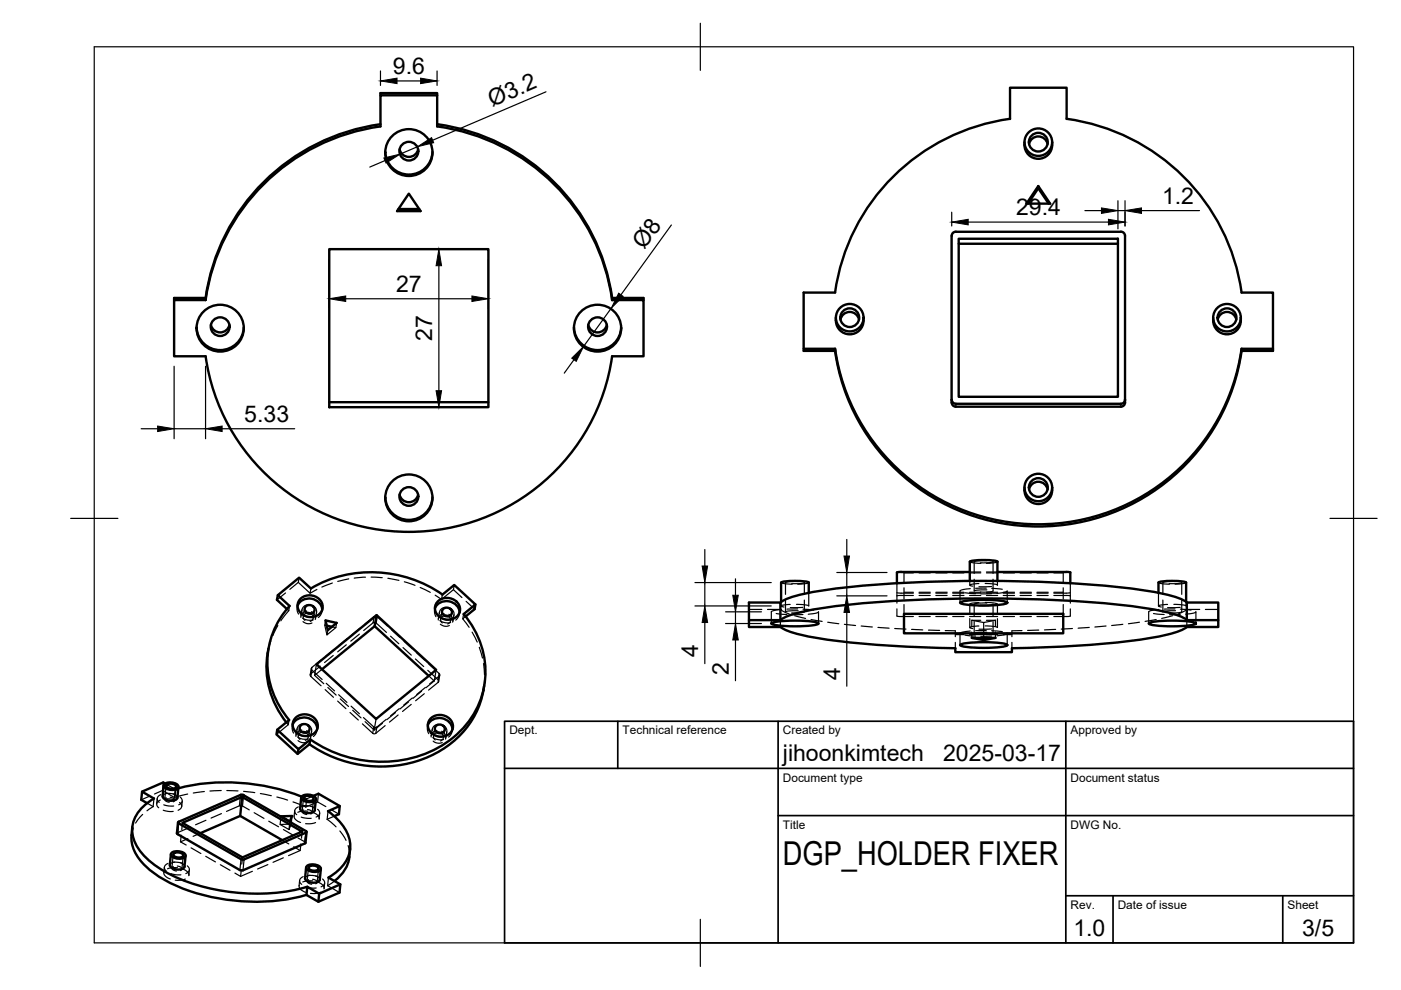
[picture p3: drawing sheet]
<svg xmlns="http://www.w3.org/2000/svg" width="297mm" height="210mm" viewBox="0 0 297 210" stroke-linecap="round" stroke-linejoin="round" font-family="sans-serif">
<defs><g id="words">
<text font-size="7" x="166" y="183.4">DGP_HOLDER FIXER</text>
<g font-size="4.9">
<text x="83.3" y="15.7">9.6</text>
<text x="104.4" y="22.7" transform="rotate(-23 104.4 22.7)">Ø3.2</text>
<text x="215.4" y="45.6">29.4</text>
<text x="246.4" y="43.3">1.2</text>
<text x="136.6" y="53" transform="rotate(-54 136.6 53)">Ø8</text>
<text x="84" y="61.9">27</text>
<text x="91.7" y="72.3" transform="rotate(-90 91.7 72.3)">27</text>
<text x="51.8" y="89.4">5.33</text>
<text x="148" y="139.4" transform="rotate(-90 148 139.4)">4</text>
<text x="154.5" y="143.1" transform="rotate(-90 154.5 143.1)">2</text>
<text x="178.1" y="144.1" transform="rotate(-90 178.1 144.1)">4</text>
<text x="166" y="161.4">jihoonkimtech</text>
<text x="200" y="161.4">2025-03-17</text>
<text x="227.6" y="198.6">1.0</text>
<text x="276.1" y="198.6">3/5</text>
</g>
<g font-size="2.5">
<text x="108" y="155.7">Dept.</text>
<text x="132" y="155.7">Technical reference</text>
<text x="166" y="155.7">Created by</text>
<text x="227" y="155.7">Approved by</text>
<text x="166" y="165.7">Document type</text>
<text x="227" y="165.7">Document status</text>
<text x="166" y="175.7">Title</text>
<text x="227" y="175.7">DWG No.</text>
<text x="227" y="192.7">Rev.</text>
<text x="237" y="192.7">Date of issue</text>
<text x="273" y="192.7">Sheet</text>
</g>
</g></defs>
<!-- layer: Hidden -->
<g fill="none" stroke="#000" stroke-width=".25">
<path d="M205.6 119.1l.6 .2 1.8 .2M207.9 119.3h1.9l.7-.2v2.5M209.2 118.9h-2.1l-.6 .2v2.5M211.5 119.1l-.4 .2-2 .2M57.4 135.9l-.7 2.6M58.9 132.6l-1.1 2.2M60.5 125.7l-1.8 1.5M60.8 129.1l.4 .4M61.2 129.5l-1.7 2.1M61.4 128.5l-.2 1M63.1 128.4a1.91 1.91 0 0 0 .2 1.8M63.1 128.1l-.1 .7"/>
<path d="M63.2 123.5l2.5 2.3 .2-1M63.2 123.5l-1.8 1.5M63.4 122.5l-.2 1M64 129.3l-.2 1.3M64.1 131.1l1.1 .4 1.2-.1M64.2 131.8l.8 .4 1.1-.1M64.5 130.5l.7 .4 1.2-.2M64.6 129l-.3 1.7M65 129.6a1.31 1.31 0 0 0-1.2 1.3M65.1 130a.87 .87 0 0 0-.8 .6 .87 .87 0 0 0 .3 .9M65.3 128.2a1.31 1.31 0 0 0-1.3 1.4M65.9 130.1a.86 .86 0 0 1 .5 .9 .86 .86 0 0 1-.6 .8"/>
<path d="M66 129.7a1.32 1.32 0 0 1 .8 1.7M66.3 128.4a1.32 1.32 0 0 1 .8 1.6M66.7 129.4l-.3 1.7M67.1 129.8l-.2 1.4M67.2 125l-1.5 .8M68.1 139.9l-2 1.6-.1 .3 2.3 2.3M68.3 129.3a1.93 1.93 0 0 1-.8 1.6M68.4 129l-.1 .7M68.9 132.6h.4M69 131.5l-.1 1.1 .4 2M70.4 132.9l.8 .2M70.5 123.6l-2.3 .9"/>
<path d="M70.7 139l-1.9 1.5M70.9 137.6l-1.9 1.5M71.4 132.1l-.2 1-1.9 1.5 .2-1M73.4 136.7l-1.8 1.5M73.7 135.4l-1.9 1.5M73.9 122.7l-2.3 .6M76.2 134.4l-1.8 1.5M76.4 133.1l-1.8 1.5M77.1 133.7l2-1.6 .5-.1 2.3 2.1M77.3 132.3l2.3-1.7 .3 .1 2.3 2.1M77.5 122.4l-2.4 .2M78.7 122.4l2.3 .1"/>
<path d="M82.2 122.6l2.4 .5M82.8 134.9l1.8 1.6M83 133.6l1.8 1.6M85.4 137.3l1.8 1.6M85.7 136l1.7 1.6M85.7 123.4l2.3 .7M88.1 139.7l1.7 1.6M88.3 138.4l1.8 1.6M89.1 124.6l2.1 1M92.2 129l-.1 .8 .3 1M92.2 128.6l-.1 .7M92.3 126.2l1.3 .9"/>
<path d="M93.2 129.8l-.3 1.4M93.3 131.6l1.1 .4h1.1M93.4 132.3l1 .5 .9-.2M93.6 131l1.1 .5 .8-.2M93.7 129.6l-.3 1.6M93.8 126.1l-.2 1M94.1 130.1a1.31 1.31 0 0 0-1.2 1.4M94.2 130.5a.87 .87 0 0 0-.8 .7 .87 .87 0 0 0 .4 .9M94.4 128.8a1.31 1.31 0 0 0-1.2 1.3M95 130.7a.85 .85 0 0 1 .5 .8 .85 .85 0 0 1-.6 .8M95.1 130.3a1.32 1.32 0 0 1 .8 1.6M95.4 128.9a1.32 1.32 0 0 1 .8 1.7"/>
<path d="M95.8 129.9l-.3 1.7M96.1 125l1.8 1.7M96.1 125l-2.5 2.1M96.2 130.4l-.2 1.3M96.3 124l-.2 1M97.4 129.9l-.1 .8-.7 .8M97.5 129.6l-.1 .6M98.3 130.2l-.2 1M98.7 130.7l-.6 .5 1.4 1.8M98.8 127.5l1.8 1.7M100.1 134l1.1 2.1M101.6 137.2l.7 2.3"/>
<path d="M158.8 129.2h2.7M162.7 129.2h2.8l1.8 1M164.6 130.1l2.2 .2M165.5 131.5v1.4M165.6 123.5l.6 .2 1.8 .2M165.6 127.6v.9M165.7 129.2a4 4 0 0 0-2.2 .5v2.5M166.5 127.2v2.5l.6-.1 2.1-.1M167.5 128.2a2.93 2.93 0 0 0-1.9 .3l.6 .2M167.9 123.8l2-.1 .6-.2v2.5M168.5 130.5l2.3 .6M169.1 129.1l-2.3 .1"/>
<path d="M169.2 123.3h-1.8l-.9 .2v2.5M170.2 128.8h-2.6M170.2 129.2l2.3 .2M170.2 130.3h-2.2M170.5 127.2v2.5l-.6 .2-2 .1M171.4 130.2a2.84 2.84 0 0 0 2.1-.5v2.5M171.5 123.5l-.6 .2-1.8 .2M171.5 125.7v2.8l-.7-.2-1.9-.2M172 131.4l2.3 .4M175.5 131.9l2.3 .3M179 132.4l2.4 .2M182.6 132.7l2.4 .2"/>
<path d="M186.1 133l2.4 .2M189.7 133.3l2.4 .1M190.2 125.7l3.5 .1M190.2 123.7v2.7l3.5-.1M190.2 129.1v1.6h3.5M190.2 126.4v1.5M191.7 125.6h2M191.7 124.6v2.4M191.7 128.2v1.9M193.3 133.4l2.3 .2M193.7 121.5h-2v1.9M194.9 125.8h2.3"/>
<path d="M194.9 121.5h2.3M194.9 125.6h2.3M194.9 126.3h2.3M194.9 130.7h2.3M196.8 133.6l2.4 .1M198.4 125.8h2.4M198.4 121.5h2.4M198.4 125.6h2.4M198.4 126.3h2.4M198.4 130.7h2.4M200.4 133.7h2.1v1.3M202 125.8h2.4"/>
<path d="M202 121.5h2.4M202 125.6h2.4M202 126.3h2.4M202 130.7h2.4M202.5 134.5h1.9M202.5 136.2v1.2M204.6 134.7l2.2 .2M204.6 125.7l2.2 .2M205.6 134.5h2.3M205.6 125.8h2.3M205.6 121.5h2.3M205.6 125.6h2.3"/>
<path d="M205.6 126.3h2.3M205.6 130.7h2.3M205.6 121.3h2.3M205.6 123.2v.9M205.6 128.1v1.9M205.6 131.2v1.8M205.7 133.8a4 4 0 0 0-2.2 .5v2.5M205.7 124.8a3.8 3.8 0 0 0-2.2 .5v2.5M206 131.5v1.3M206 134v1.2M206 131.5h1.9M206 131.5l2.6 .5"/>
<path d="M206.5 122.8v2.5l.6-.2h2.1M206.5 131.8v2.5l.6-.2h2.1M207.5 127.8a2.93 2.93 0 0 0-1.9 .3l.6 .2M207.5 123.7a2.93 2.93 0 0 0-1.9 .4l.6 .2M207.5 132.7a2.93 2.93 0 0 0-1.9 .4l.6 .2M207.9 128.3h1.9l.7-.2v2.5M208.9 127.7l2.5 .3 .1 2M209.1 133.7h-2.3M209.1 124.7h-2.3M209.1 131.5h2M209.1 134.5h2.4M209.1 125.8h2.4"/>
<path d="M209.1 121.3h2.4M209.1 121.5h2.4M209.1 125.6h2.4M209.1 126.3h2.4M209.1 130.7h2.4M209.2 127.9h-1.8l-.9 .2v2.5M210.2 128.4h-2.6M210.2 124.3l-2.6 .1M210.2 133.3l-2.6 .1M210.2 134.9h-2.2M210.2 125.9h-2.2M210.2 133.7l2.3 .2"/>
<path d="M210.2 124.7l2.3 .2M210.5 122.8v2.5l-.7 .2h-1.9M210.5 131.8v2.5l-.7 .2h-1.9M211.1 131.5l-2.5 .5v3.2M211.1 131.5v1.3M211.1 134v1.2M211.5 123.2v.9l-.7-.3-1.9-.1M211.5 131.2v1.8l-.7-.2-1.9-.1M212.7 134.5h1.8M212.7 125.8h2.4M212.7 121.5h2.4M212.7 125.6h2.4"/>
<path d="M212.7 126.3h2.4M212.7 130.7h2.4M213.5 134.3a3 3 0 0 1-2.1 .5M213.5 125.3a3.3 3.3 0 0 1-2.1 .5M213.6 125.3v2.5M213.6 134.3v2.5M214.5 136.2v1.2M216.3 125.8h2.4M216.3 121.5h2.4M216.3 125.6h2.4M216.3 126.3h2.4M216.3 130.7h2.4"/>
<path d="M216.7 133.7h-2.2v1.3M219.9 125.8h2.3M219.9 121.5h2.3M219.9 125.6h2.3M219.9 126.3h2.3M219.9 130.7h2.3M220.2 133.6l-2.3 .1M223.4 126.3l3.5 .1M223.4 121.5h2v1.9M223.4 125.6h2M223.8 133.4l-2.4 .2M225.4 124.6v2.4"/>
<path d="M225.4 128.2v1.9M226.9 125.7l-3.5 .1M226.9 129.1v1.6h-3.5M226.9 123.7v4.2M227.4 133.3l-2.4 .1M230.9 133l-2.3 .2M234.5 132.7l-2.4 .2M238.1 132.4l-2.4 .2M241.6 131.9l-2.4 .3M244.6 130.1l2.2 .2M245.1 131.4l-2.3 .4M245.6 123.5l.6 .2 1.7 .2"/>
<path d="M245.6 125.7v2.8M245.7 129.2a3.8 3.8 0 0 0-2.2 .5v2.5M246.5 127.2v2.5l.6-.1 2.1-.1M247.5 128.2a2.8 2.8 0 0 0-1.9 .3l.6 .2M247.9 123.8l2-.1 .6-.2v2.5M248.6 130.5l-2.3 .6M249.1 129.1l-2.3 .1M249.2 123.3h-1.8l-.9 .2v2.5M250.2 128.8h-2.6M250.2 130.3h-2.2M250.3 129.2l2.2 .2M250.5 127.2v2.5l-.6 .2-2 .1"/>
<path d="M251.5 123.5l-.6 .2-1.7 .2M251.5 127.6v.9l-.7-.2-1.9-.2M251.6 131.5v1.4M253.5 129.7a3 3 0 0 1-2.1 .5M253.6 129.7v2.5M254.4 129.2h-2.8l-1.9 1M255.6 129.2h2.7M60.7 153.2l.4 .5M61.3 152.7l-.2 1-2.5 2M62 153.7l-.1 .7 .4 1M62.1 153.3l-.1 .7M63 154.5l-.2 1.3"/>
<path d="M63.1 156.3l1.1 .4h1.2M63.2 157l.8 .4 1.1-.1M63.4 155.7l1.1 .4 .8-.1M63.5 154.3l-.3 1.6M64 154.8a1.3 1.3 0 0 0-1.3 1.3M64 155.2a.86 .86 0 0 0-.7 .6 .86 .86 0 0 0 .3 1M64.2 153.5a1.3 1.3 0 0 0-1.2 1.3M64.9 155.4a.87 .87 0 0 1 .5 .8 .87 .87 0 0 1-.7 .8M65 154.9a1.32 1.32 0 0 1 .8 1.7M65.2 153.6a1.36 1.36 0 0 1 .8 1.7M65.6 154.6l-.3 1.7M66 141.7l-.2 1.4"/>
<path d="M66.1 155l-.3 1.4M66.7 143.2l1.9 1.8M67.1 140.8l-.4 2.4M67.2 154.6l-.1 .7-.7 .9M67.3 154.2l-.1 .7M67.9 141.2l-2.1 1.7v.3l2.3 2.2M68.3 141.9l-1.6 1.3M68.9 146.2l1.8 1.6M69.2 144.9l1.7 1.6M69.5 145.8l1.8 1.6M71.6 148.6l1.7 1.7M71.8 147.3l1.8 1.6"/>
<path d="M72.1 148.2l1.8 1.6M74.2 151.1l1.8 1.6M74.4 149.7l1.8 1.6M74.8 150.6l1.7 1.6M76.8 153.5l2.5 2.1 .4-.1 2-1.6M77.1 152.1l2.4 2.2 .4-.2 2-1.6M77.4 153l1.9 1.8M79.7 152.4l-.4 2.4M81.1 153.3l-1.8 1.5M83.9 151.1l-1.9 1.5M84.4 151.6l-1.8 1.5M84.6 150.3l-1.8 1.5"/>
<path d="M86.6 148.8l-1.8 1.5M87.2 149.3l-1.9 1.5M87.4 148l-1.8 1.5M89.4 146.6l-1.9 1.5M90 147.1l-1.9 1.5M90.2 145.7l-1.9 1.5M90.7 142.1l2.3 2.3-.1 .3-2 1.6M90.7 153.8l-.1 .8 .3 1M90.7 153.5l-.1 .6M90.9 143.3l1.2 1.1M90.9 140.8l2.3 2.2v.3l-2.1 1.7M91.7 154.6l-.3 1.4"/>
<path d="M91.8 156.4l1.1 .4h1.1M91.8 157.1l.8 .4 1.2-.1M92.1 155.8l.8 .4 1.1-.1M92.1 144.4l-1.8 1.4M92.2 154.4l-.3 1.7M92.5 142l-.4 2.4M92.6 154.9a1.31 1.31 0 0 0-1.2 1.4M92.7 155.3a.86 .86 0 0 0-.8 .7 .86 .86 0 0 0 .4 .9M92.9 153.6a1.34 1.34 0 0 0-1.3 1.3M93.2 143.1l-.2 1.4M93.5 155.5a.87 .87 0 0 1 .5 .8 .87 .87 0 0 1-.6 .8M93.6 155a1.36 1.36 0 0 1 .8 1.7"/>
<path d="M93.9 153.7a1.36 1.36 0 0 1 .8 1.7M94.3 154.7l-.3 1.7M94.7 155.2l-.2 1.3M95.9 154.7l-.1 .7-.7 .9M96 154.3l-.1 .7M102.5 140.7l.2 2.4M102.7 144.2l-.2 2.2M28.2 175.6l-.3 1.5M30.2 172.7l-1.5 1.8M31.2 170.3l1.3 .7M31.6 168.8l-1.6 .8M32.5 171l-1.3 .9"/>
<path d="M32.6 169.3l-.1 1.7M33.3 169.3l-.1 1.1M34 169.6a.9 .9 0 0 0-.8 .7 .9 .9 0 0 0 .5 1M34.1 168.5a.9 .9 0 0 0-.8 .7 .9 .9 0 0 0 .5 .9M34.4 167.6l-1.7 .8M34.4 167.6l2.6 1.5M34.6 171.8l1 .2h1.1M34.6 165.9l-.2 1.7M34.7 170.6l1.1 .3h1M35 169.4h1.1l1 .2M35 166.1l2.1 1.2M35.1 168.2h1.1l1.1 .3"/>
<path d="M35.2 166.6l-.3 2.9M35.2 169.1a.47 .47 0 0 0-.2 .6 .47 .47 0 0 0 .5 .3l.4 .1M35.5 168.2l-.7 .2-.3 .4M36.1 169a.69 .69 0 0 1 .8 .9l-.2 .1M36.7 168.3l.7 .4 .2 .5M37.1 167.3l-.1 1.8M37.3 166.8l-.3 2.9M37.8 167.1l-.7 .2M38.1 170.1a.9 .9 0 0 1 .4 1 .9 .9 0 0 1-.7 .7M38.2 169a.9 .9 0 0 1 .4 .9 .9 .9 0 0 1-.7 .7M38.4 177.1l-.1 1.4M38.7 169.8l-.2 1.2"/>
<path d="M38.7 174.5l-.2 1.4M39.8 168.4l-2.8 .7M39.8 177.8l-1.5 .7 1.2 .7M40.4 175.4l-2.9 1.3M40.5 179.8l2.1 1.2M42.5 176.6l-1.6 .7M43.3 167.8l-2.3 .3M43.7 173.9l-2.2 1M46.9 167.6l-2.4 .1M46.9 172.5l-2.2 1M48.1 167.6l2.4 .1M51.6 167.8l2.4 .3"/>
<path d="M52.9 171.7l-1.6-.9h-.4l-2.9 1.2M53.9 172.3l2.1 1.2M55.2 168.2l2.3 .5M57 174.1l2.1 1.2M58.7 169l2.3 .6M59.6 173.1l-.2 1.7 1.9 1.1M59.8 178.1l1.4 .8M60.1 175.9l2 1.2M61.4 174.2l-.1 1.7 .4-1.2M61.9 173l-.2 1.7-2.3 .1M62.1 170l2.7 1.1M62.3 179.5l1.3 .8-2.4 1.1"/>
<path d="M62.4 172.9a1.48 1.48 0 0 0 1.3 1.5M62.5 171.9l-.1 1.2M63.2 177.7l1.6 1M63.2 171.1a.89 .89 0 0 0-.7 .7 .89 .89 0 0 0 .4 .9M63.8 178.9l-.2 1.4M63.9 173.2l2.1 .3M63.9 168.9l1.1 .5M64.1 176.3l-.2 1.4M64.3 170.8l1 .1 1.1 .2M64.3 169.2l-.2 2.9M64.4 171.7a.42 .42 0 0 0-.3 .5 .42 .42 0 0 0 .4 .3l.5 .2M64.7 170.8l-.8 .2-.3 .4"/>
<path d="M65 169.4l-.2 1.7M65.2 171.6a.68 .68 0 0 1 .9 .9l-.2 .1M65.3 172h-1.4l-.8 .2M65.8 170.9l.6 .3 .3 .5M66.3 172.2a1.48 1.48 0 0 1 1.3 1.5M66.4 168.8l-1.4 .6M66.5 169.4l-.3 2.9M66.9 174.4l-.8 .2h-1.3M67.3 171.6a.89 .89 0 0 1 .5 .9 .89 .89 0 0 1-.8 .7M67.5 168.3l-.2 1.7M67.8 172.4l-.1 1.2M69.1 171l-1.8-1-2.5 1.1"/>
<path d="M69.4 173.7l1.8 1.6M69.6 172l-.2 1.7M70.1 171.6l1.8 1M70.9 173.1l-1.5 .6M72.1 176.2l1.3 2M73.8 179.3l.2 1.1 .1 1.3M34.8 184.9a1.48 1.48 0 0 0 1.3 1.5M34.8 183.9l-.1 1.1M35.6 183.1a.9 .9 0 0 0-.7 .7 .9 .9 0 0 0 .4 .9M36.2 185.2l1.1 .3h1.1M36.6 182.8h1.1l1.1 .3M36.7 181.2l-.3 2.8"/>
<path d="M36.7 183.7a.46 .46 0 0 0-.2 .6 .46 .46 0 0 0 .5 .3l.4 .1M37 182.8l-.7 .2-.3 .4M37.6 183.6a.69 .69 0 0 1 .8 .9l-.1 .1M37.6 184h-1.3l-.8 .2M38.2 182.9l.7 .4 .2 .4M38.7 184.2a1.48 1.48 0 0 1 1.3 1.5M38.9 181.4l-.3 2.8M39.3 186.4l-.8 .2h-1.4M39.7 183.6a.89 .89 0 0 1 .4 .9 .89 .89 0 0 1-.7 .7M40.2 184.4l-.2 1.2M43.6 181.6l2.1 1.1M46.7 183.3l2.1 1.2"/>
<path d="M49.8 185.1l1.2 .7M51.2 184.4l-.2 1.4M51.4 181.8l-.1 1.4M53.5 184.7l-2.5 1.1M56.8 183.3l-2.2 .9M60.1 181.9l-2.2 .9M63.4 187.7a1.46 1.46 0 0 0 1.4 1.5M63.5 186.7l-.1 1.1M64.3 185.9a.89 .89 0 0 0-.8 .7 .89 .89 0 0 0 .5 .9M64.9 188l1.1 .3h1M65.3 185.6h1.1l1 .3M65.4 184l-.3 2.9"/>
<path d="M65.4 186.5a.47 .47 0 0 0-.2 .6 .47 .47 0 0 0 .5 .3l.4 .1M65.7 185.6l-.6 .1-.4 .5M66.3 186.4h.1a.7 .7 0 0 1 .8 .8l-.3 .2M66.3 186.8l-.9-.1-1.2 .3M66.9 185.7l.7 .4 .2 .4M67.4 187a1.43 1.43 0 0 1 1.3 1.5M67.5 184.2l-.3 2.9M67.9 189.2l-1.1 .3-1-.1M68.4 186.4a.9 .9 0 0 1 .4 .9 .9 .9 0 0 1-.7 .7M68.8 187.2l-.1 1.2M69.5 187.8l2.5 1.4M69.6 186.1l-.1 1.7"/>
<path d="M70.9 186.8l-1.4 1"/>
</g>
<!-- layer: Visible -->
<g fill="none" stroke="#000" stroke-width=".51">
<path d="M80.7 20.2v-.5h12v.5M80.7 26.3a43.4 43.4 0 0 0-37.1 36.9M81.7 32.2a5 5 0 0 0 5 4.8 5 5 0 0 0 5-4.8M84.7 31.7a2 2 0 0 0 2 1.6 2 2 0 0 0 2-1.6M92.7 26.3a43.4 43.4 0 0 1 37.1 36.9M214.1 25.2v-6.6h12v6.6M214.1 25.2a43.4 43.4 0 0 0-37 36.8h-6.7v12.4h6.7v-.5h-6.7M217.2 30.2a2.98 2.98 0 0 0 2.9 3.5 2.98 2.98 0 0 0 3-3.5M218.2 30.5a2 2 0 0 1 1.9-1.6 2 2 0 0 1 2 1.6M220.1 39.4l-2.5 3.8h5.1l-2.6-3.8v.5l-2.1 3.3M220.1 39.9l2.2 3.3M226.1 25.2a43.3 43.3 0 0 1 37.1 36.8h6.7v11.9"/>
<path d="M69.8 52.8h33.7v33.5h-33.7zM84.5 44.3h4.4M86.7 41.1l2.5 3.7h-5zM201.8 50v35.4M203.3 50.6h33.7v33.5h-33.7zM203.3 51.7h33.7M237.6 49.1h-34.9a.88 .88 0 0 0-.9 .9M237.6 49.1a.88 .88 0 0 1 .9 .9v35.4a.88 .88 0 0 1-.9 .8M36.9 63.6v-.4h6.7v.4M41.7 69.4a5 5 0 0 0 5 4.8 5 5 0 0 0 5-4.8M43.6 63.6h-6.7v11.9h6.7a43.6 43.6 0 0 0 43.1 37.3 43.6 43.6 0 0 0 43.1-37.3h6.6v-11.9h-6.6M44.7 68.9a2 2 0 0 0 2 1.6 2 2 0 0 0 1.9-1.6"/>
<path d="M121.7 69.4a5 5 0 0 0 5 4.8 5 5 0 0 0 5-4.8M124.7 68.9a2 2 0 0 0 2 1.6 2 2 0 0 0 2-1.6M129.8 63.2v.4M129.8 63.2h6.6v.4M129.8 63.6a43.4 43.4 0 0 0-37.1-36.8v-6.6h-12v6.6a43.3 43.3 0 0 0-37.1 36.8M177.1 74.4a43.6 43.6 0 0 0 43 37.2 43.6 43.6 0 0 0 43.1-37.2M177.1 73.9a43.6 43.6 0 0 0 43 37.3 43.6 43.6 0 0 0 43.1-37.3M177.2 67.4v.6M177.2 68a2.93 2.93 0 0 0 3 2.9 2.93 2.93 0 0 0 2.9-2.9M178.2 67.7a2 2 0 0 1 2-1.6 2 2 0 0 1 1.9 1.6M183.1 67.4v.6M257.2 67.4v.6"/>
<path d="M257.2 68a2.93 2.93 0 0 0 2.9 2.9 2.93 2.93 0 0 0 3-2.9M258.2 67.7a2 2 0 0 1 1.9-1.6 2 2 0 0 1 2 1.6M263.1 67.4v.6M263.2 73.9h6.7v.5h-6.7zM69.8 85.3h33.7M201.8 85.3a.88 .88 0 0 0 .9 .9h34.9M201.8 84.7a.88 .88 0 0 0 .9 .9h34.9M238.5 84.7a.88 .88 0 0 1-.9 .9M81.7 105.4a5 5 0 0 0 5 4.8 5 5 0 0 0 5-4.8M84.7 104.9a2 2 0 0 0 2 1.6 2 2 0 0 0 2-1.6M205.6 119.1v4.1M205.6 119.1a12.5 12.5 0 0 1 5.9 0v4.1"/>
<path d="M217.2 103.4a2.98 2.98 0 0 0 2.9 3.5 2.98 2.98 0 0 0 3-3.5M218.2 103.7a2 2 0 0 1 1.9-1.6 2 2 0 0 1 2 1.6M56.9 137.5a18.6 18.6 0 0 0 3.8 15.6M58.9 126.2l-.2 1 2.1 1.9M61.4 128.5a18 18 0 0 0-.1 24.2M63.1 128.4a2.77 2.77 0 0 1 2.9-1.5 2.77 2.77 0 0 1 2.3 2.4M63.9 126.8a2.79 2.79 0 0 1 2.9-.3 2.79 2.79 0 0 1 1.6 2.4 2.71 2.71 0 0 1-3 1.9 2.71 2.71 0 0 1-2.3-2.7l.4-.9zM64.9 128.5a1.02 1.02 0 0 1 1.4 0 1.02 1.02 0 0 1 .1 1.4 1.02 1.02 0 0 1-1.4 0 1.02 1.02 0 0 1-.1-1.4zM65.1 130l.8 .1M69 131.5l2.4 .6-1.9 1.5zM69.3 132.6l1.1 .3M79.4 132.8l11.5 10.5"/>
<path d="M79.4 132.8l-11.1 9.1M79.8 130.4l-.4 2.4M92.2 129a2.77 2.77 0 0 1 3-1.5 2.77 2.77 0 0 1 2.2 2.4M93 127.4a2.79 2.79 0 0 1 2.9-.4 2.79 2.79 0 0 1 1.6 2.5 2.71 2.71 0 0 1-2.9 1.9 2.71 2.71 0 0 1-2.4-2.7l.4-.9zM93.8 126.1l2.5-2.1 4.5 4.2-2.5 2M93.8 126.1a26.1 26.1 0 0 0-27.9-1.3l-2.5-2.3-4.5 3.7 2.5 2.3M94 129.1a1.02 1.02 0 0 1 1.4-.1 1.02 1.02 0 0 1 .1 1.4 1.02 1.02 0 0 1-1.4 .1 1.02 1.02 0 0 1-.1-1.4zM94.2 130.5l.8 .2M98.3 130.2a18.1 18.1 0 0 1-5.1 28.2 26.1 26.1 0 0 1-27.4-1.6M100.8 128.2l-.2 1-1.9 1.5M158.8 131.5v-3.7h6.7v3.7h-6.7v1.4h6.7a16 16 0 0 0 6 2.1 192.1 192.1 0 0 0 31.1 2.4M163.7 132.1a25.8 25.8 0 0 1 9.7 0l.2 .1a7.8 7.8 0 0 1-3.9 .6l-4.3-.1a2.97 2.97 0 0 1-1.8-.5z"/>
<path d="M165.5 131.5a16.4 16.4 0 0 1 6.5-2.2 230.1 230.1 0 0 1 39.8-2.4 196.2 196.2 0 0 1 34.9 2.7l1.4 .4a9.6 9.6 0 0 1 3.6 1.5M165.5 127.7a16.4 16.4 0 0 1 6.5-2.1 230.1 230.1 0 0 1 39.8-2.4 196.2 196.2 0 0 1 34.9 2.7l1.4 .4a9.6 9.6 0 0 1 3.6 1.4M165.6 123.5v4.1M165.6 123.5a12.5 12.5 0 0 1 5.9 0v2.2M191.1 121.3h14.5M191.1 121.3l-.9 .1v2.3M191.7 130.1h33.7v4.2h-33.7zM203.7 136.6a25.8 25.8 0 0 1 9.7 0l.2 .2a7.8 7.8 0 0 1-3.9 .5l-4.3-.1a2.97 2.97 0 0 1-1.8-.4zM203.7 127.6a25.8 25.8 0 0 1 9.7 0l.2 .2a7.8 7.8 0 0 1-3.9 .6l-4.3-.1a2.97 2.97 0 0 1-1.8-.5zM208.6 135.2v.5l-2.6-.5h5.1l-2.5 .5M211.5 121.3h14.5M226 121.3l.9 .1v2.3"/>
<path d="M243.7 132.1a25.8 25.8 0 0 1 9.7 0l.2 .1a7.8 7.8 0 0 1-3.9 .6l-4.3-.1a2.97 2.97 0 0 1-1.9-.5zM245.6 125.7v-2.2a12.5 12.5 0 0 1 5.9 0v4.1M251.7 132.9a15.2 15.2 0 0 1-6 2.1 193.1 193.1 0 0 1-31.2 2.4v.9h-12v-.9M258.3 131.5v-3.7h-6.7v3.7h6.7v1.4h-6.7M58.8 154.7l-.2 1 4.5 4.1M61.3 152.7l-2.5 2 4.5 4.1 2.5-2M62 153.7a2.77 2.77 0 0 1 3-1.5 2.77 2.77 0 0 1 2.3 2.4M62.8 152a2.79 2.79 0 0 1 3-.3 2.79 2.79 0 0 1 1.6 2.4 2.71 2.71 0 0 1-3 1.9 2.71 2.71 0 0 1-2.3-2.6l.4-1zM63.8 153.7a1.02 1.02 0 0 1 1.5 0 1.02 1.02 0 0 1 0 1.4 1.02 1.02 0 0 1-1.4 .1 1.02 1.02 0 0 1-.1-1.5zM64.1 155.2l.8 .1M65.8 156.8l-.2 1-2.5 2 .2-1M67.1 140.8l12.7-10.4 12.7 11.6-12.8 10.4z"/>
<path d="M90.7 153.8a2.77 2.77 0 0 1 2.9-1.5 2.77 2.77 0 0 1 2.3 2.4M91.5 152.2a2.79 2.79 0 0 1 2.9-.4 2.79 2.79 0 0 1 1.6 2.5 2.71 2.71 0 0 1-2.9 1.9 2.71 2.71 0 0 1-2.4-2.7l.4-.9zM92.5 153.9a1.02 1.02 0 0 1 1.4-.1 1.02 1.02 0 0 1 .1 1.4 1.02 1.02 0 0 1-1.4 .1 1.02 1.02 0 0 1-.1-1.4zM92.7 155.3l.8 .1M102.5 146.4a19.9 19.9 0 0 1-15.7 15.4 26.5 26.5 0 0 1-21.2-4M102.7 145.4l-.2 1M28 175.4a8.3 8.3 0 0 0 2.9 8.3 30.4 30.4 0 0 0 15.5 6.8 41.1 41.1 0 0 0 18.6-.8M30.1 167.8l2.5 1.5a8.1 8.1 0 0 0-4.6 7 9.4 9.4 0 0 0 4 6.5 34.9 34.9 0 0 0 18.6 6.5 39 39 0 0 0 14.6-1.3M34.7 166.5l-.2 2.3a1.84 1.84 0 0 0 2.4 .9l.6-.3 .1-.3 .2-2.3M34.9 166.2a2.29 2.29 0 0 1 2.9 .5 1.26 1.26 0 0 1-1.7 .8 1.29 1.29 0 0 1-1.4-1zM35 166.1l-.4-.2-4.5 1.9-.1 1.8 1.2 .7M35.3 166.4a1.47 1.47 0 0 1 2.1 .4 1.32 1.32 0 0 1-2.2-.2z"/>
<path d="M37.7 174.4l-.2 2.3 .1 .2 13.3 7.6M37.8 167.1a43.1 43.1 0 0 1 26.2 1.8M37.9 174.6l13.2 7.6h.7M38.7 174.5l12.6-5.5 12.8 7.3-12.7 5.5zM42.5 176.6l8.4-3.6 8.9 5.1M51 168.5l-13.1 5.7-.1 .1 .1 .3M51 168.5l.7 .1M51.3 169l-.4 4M51.6 168.6l13.4 7.7-.1 .2-13.1 5.7M59.6 173.1l2.3-.1-.5 1.2zM63.6 171.4a1.84 1.84 0 0 0 2.5 .9l.6-.3 .1-.3M63.9 169.1l-.3 2.3"/>
<path d="M64 168.8a2.29 2.29 0 0 1 3 .5 1.26 1.26 0 0 1-1.8 .7 1.29 1.29 0 0 1-1.3-1zM64.4 169a1.47 1.47 0 0 1 2.1 .4 1.32 1.32 0 0 1-2.1-.2zM64.6 178.8l-13.1 5.7h-.6M65 176.4l-.2 2.3-.1 .1M66.4 168.8l1.1-.5 4.5 2.6M67 169.5l-.3 2.2M70.9 173.1l1-.5 .1-1.7-2.5 1.1a10.1 10.1 0 0 1 4.8 7.4 7.4 7.4 0 0 1-3.4 5.8l-1.2 .9 2.5 1.4M74.2 180a7.8 7.8 0 0 1-3.3 6.8M36 183.4a1.84 1.84 0 0 0 2.4 .9l.6-.3 .2-.3M36.2 181.1l-.2 2.3M36.4 180.8a2.29 2.29 0 0 1 2.9 .5 1.26 1.26 0 0 1-1.7 .7 1.29 1.29 0 0 1-1.4-1zM36.8 181a1.47 1.47 0 0 1 2.1 .4 1.32 1.32 0 0 1-2.2-.2z"/>
<path d="M39.3 181.4l-.2 2.3M64.9 183.9l-.2 2.3a1.84 1.84 0 0 0 2.4 .9l.6-.3 .1-.3 .2-2.3M65.1 183.6a2.29 2.29 0 0 1 2.9 .5 1.26 1.26 0 0 1-1.8 .7 1.29 1.29 0 0 1-1.3-1zM65.5 183.8a1.47 1.47 0 0 1 2 .3 1.32 1.32 0 0 1-2.1-.1zM67.7 189.5l4.5-2-.2 1.7-4.5 2-2.5-1.4 .2-1.8 2.5 1.5-.2 1.7"/>
<circle cx="86.7" cy="32.3" r="5"/>
<circle cx="86.7" cy="32" r="1.99"/>
<circle cx="220.1" cy="30.1" r="1.99"/>
<circle cx="220.2" cy="30.1" r="2.92"/>
<circle cx="46.7" cy="69.6" r="5"/>
<circle cx="46.7" cy="69.3" r="1.99"/>
<circle cx="126.7" cy="69.3" r="1.99"/>
<circle cx="126.7" cy="69.6" r="5"/>
<circle cx="180.1" cy="67.4" r="1.99"/>
<circle cx="180.2" cy="67.4" r="2.92"/>
<circle cx="260.1" cy="67.4" r="1.99"/>
<circle cx="260.2" cy="67.4" r="2.92"/>
<circle cx="86.7" cy="105.6" r="5"/>
<circle cx="86.7" cy="105.3" r="1.99"/>
<circle cx="220.1" cy="103.4" r="1.99"/>
<circle cx="220.2" cy="103.4" r="2.92"/>
</g>
<!-- layer: Visible Narrow -->
<path d="M202.6 85.6v.6M237.6 85.6v.6M37.9 174.6l-.2 2.3M64.9 176.5l-.3 2.3M51.1 182.2l-.2 2.3M51.8 182.2l-.3 2.3" fill="none" stroke="#000" stroke-width=".25"/>
<!-- layer: Hidden Narrow -->
<path d="M79.3 130.7l-.2 1.4M80 130.8l-.2 1.3M66.1 141.5l-.2 1.4M66.1 142.1l-.2 1.3M79.2 154.1l-.2 1.4M79.9 154.1l-.2 1.4M93.1 143.4l-.2 1.3M93.1 142.8l-.2 1.3M37.9 174.2l-.2 2.3M51 168.5l-.2 2.4M51.6 168.6l-.2 2.3M64.9 176.2l-.3 2.3" fill="none" stroke="#000" stroke-width=".25"/>
<!-- layer: BORDER -->
<path d="M20 9.9h267v190h-267zM148.5 4.9v10M15 109.9h10M282 109.9h10M148.5 194.9v10" fill="none" stroke="#000" stroke-width=".25"/>
<!-- layer: TITLEBLOCK -->
<path d="M107 152.9h180v47h-180zM131 152.9v10M165 152.9v47M226 152.9v47M107 162.9h180M165 172.9h122M226 189.9h61M236 189.9v10M272 189.9v10" fill="none" stroke="#000" stroke-width=".36"/>
<!-- layer: FD_Dimensions -->
<g fill="none" stroke="#000" stroke-width=".25">
<path d="M80.7 15v3.1M84.2 17.2h5M92.7 15v3.1M115.8 19.5l-24.1 10.2M81.6 34.1l-3.2 1.3M88.5 31.1l-3.7 1.6M69.8 54.9v10.5M91 52.8h10.5M93 56.3v26.5M103.5 54.9v10.5M142.3 47.7l-10.6 14.8M201.8 45v2.9"/>
<path d="M205.3 47.1h29.7M230 44.7h3.5M237 42.6v5.9M237 44.7h1.5M238.5 42.6v5.3M242 44.7h12.3M36.9 77.7v15.3M43.6 77.7v15.3M73.3 63.3h26.8M121.7 76.3l-2.1 2.8M129.6 65.3l-5.9 8.1M29.9 90.9h3.5"/>
<path d="M36.9 90.9h6.7M47.1 90.9h15.4M91 86.3h10.5M149.4 116.5v3.5M179.5 114.4v3.5M147.3 123.5h16.2M147.3 128.5h16.2M149.4 123.5v5M149.4 132v8.7M153.8 129.7h7.6M153.8 132.2h7.6M155.9 122.7v3.5"/>
<path d="M155.9 129.7v2.5M155.9 135.7v8.6M177.4 121.4h10.7M177.4 126.3h10.7M179.5 121.4v4.9M179.5 129.9v15.6"/>
</g>
<g fill="#000" stroke="#000" stroke-width=".21">
<path d="M80.7 17.2l3.5-.6v1.1zM89.2 16.6l3.5 .6-3.5 .5zM81.4 33.5l3.4-.8-2.9 1.9zM88.5 31.1l3-1.9 .4 1.1zM93 52.8l.6 3.5h-1.1zM201.8 47.1l3.5-.6v1.2zM233.5 44.1l3.5 .6-3.5 .5zM235 46.5l3.5 .6-3.5 .6zM238.5 44.7l3.5-.6v1.1zM69.8 63.3l3.5-.5v1.1zM100.1 62.8l3.4 .5-3.4 .6zM121.2 75.9l2.5-2.5-1.5 3.2z"/>
<path d="M131.2 62.2l.9 .6-2.5 2.5zM33.4 90.3l3.5 .6-3.5 .6zM43.6 90.9l3.5-.6v1.2zM92.5 82.8h1.1l-.6 3.5zM178.9 117.9h1.2l-.6 3.5zM148.9 120h1.1l-.6 3.5zM149.4 128.5l.6 3.5h-1.1zM155.4 126.2h1.1l-.6 3.5zM155.9 132.2l.6 3.5h-1.1zM179.5 126.3l.6 3.6h-1.2z"/>
</g>
<use href="#words"/>
</svg>
